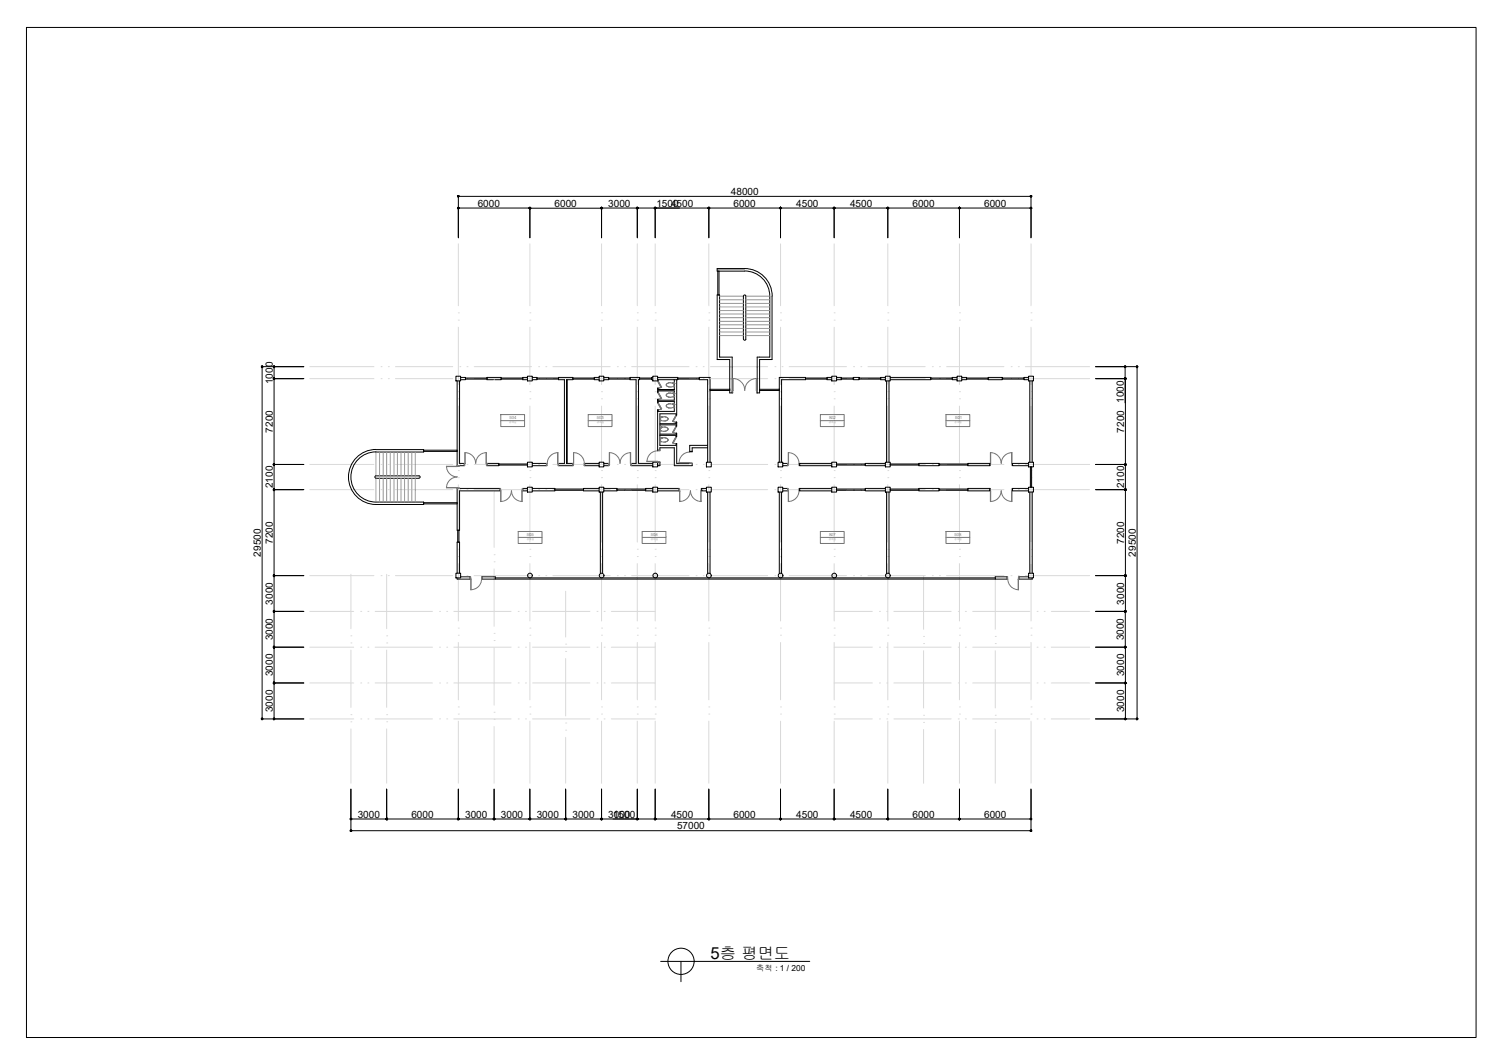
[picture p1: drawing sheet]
<svg xmlns="http://www.w3.org/2000/svg" width="420mm" height="297mm" viewBox="0 0 420 297" stroke-linecap="round" stroke-linejoin="round" font-family="sans-serif">
<defs><g id="words">
<text font-size="4.7" x="198.5" y="267.6">5층 평면도</text>
<g font-size="2.8">
<text x="133.5" y="57.7">6000</text>
<text x="154.9" y="57.7">6000</text>
<text x="169.9" y="57.7">3000</text>
<text x="183.4" y="57.7">1500</text>
<text x="187.5" y="57.7">4500</text>
<text x="204.2" y="54.4">48000</text>
<text x="204.9" y="57.7">6000</text>
<text x="222.4" y="57.7">4500</text>
<text x="237.5" y="57.7">4500</text>
<text x="254.9" y="57.7">6000</text>
<text x="274.9" y="57.7">6000</text>
<text x="76.2" y="107.2" transform="rotate(-90 76.2 107.2)">1000</text>
<text x="314" y="112.4" transform="rotate(-90 314 112.4)">1000</text>
<text x="76.2" y="120.8" transform="rotate(-90 76.2 120.8)">7200</text>
<text x="314" y="120.8" transform="rotate(-90 314 120.8)">7200</text>
<text x="76.2" y="136.3" transform="rotate(-90 76.2 136.3)">2100</text>
<text x="314" y="136.3" transform="rotate(-90 314 136.3)">2100</text>
<text x="72.8" y="155.4" transform="rotate(-90 72.8 155.4)">29500</text>
<text x="76.2" y="151.8" transform="rotate(-90 76.2 151.8)">7200</text>
<text x="314" y="151.8" transform="rotate(-90 314 151.8)">7200</text>
<text x="317.3" y="155.4" transform="rotate(-90 317.3 155.4)">29500</text>
<text x="76.2" y="168.8" transform="rotate(-90 76.2 168.8)">3000</text>
<text x="314" y="168.8" transform="rotate(-90 314 168.8)">3000</text>
<text x="76.2" y="178.8" transform="rotate(-90 76.2 178.8)">3000</text>
<text x="314" y="178.8" transform="rotate(-90 314 178.8)">3000</text>
<text x="76.2" y="188.8" transform="rotate(-90 76.2 188.8)">3000</text>
<text x="314" y="188.8" transform="rotate(-90 314 188.8)">3000</text>
<text x="76.2" y="198.8" transform="rotate(-90 76.2 198.8)">3000</text>
<text x="314" y="198.8" transform="rotate(-90 314 198.8)">3000</text>
<text x="99.9" y="228.3">3000</text>
<text x="114.9" y="228.3">6000</text>
<text x="129.9" y="228.3">3000</text>
<text x="139.9" y="228.3">3000</text>
<text x="149.9" y="228.3">3000</text>
<text x="159.9" y="228.3">3000</text>
<text x="169.9" y="228.3">3000</text>
<text x="171.3" y="228.3">1500</text>
<text x="187.5" y="228.3">4500</text>
<text x="189.1" y="231.5">57000</text>
<text x="204.9" y="228.3">6000</text>
<text x="222.4" y="228.3">4500</text>
<text x="237.5" y="228.3">4500</text>
<text x="254.9" y="228.3">6000</text>
<text x="274.9" y="228.3">6000</text>
</g>
<text font-size="2.3" x="211.3" y="271">축척 : 1 / 200</text>
<g font-size="1.2" fill="#757575">
<text x="142.3" y="117">504</text>
<text x="166.7" y="117">503</text>
<text x="231.6" y="117">502</text>
<text x="266.9" y="117">501</text>
<text x="147.2" y="149.6">505</text>
<text x="181.8" y="149.6">506</text>
<text x="231.6" y="149.6">507</text>
<text x="266.7" y="149.6">508</text>
</g>
<g font-size=".7" fill="#757575">
<text x="142.3" y="118.2">강의실</text>
<text x="166.7" y="118.2">강의실</text>
<text x="231.5" y="118.2">강의실</text>
<text x="266.7" y="118.2">강의실</text>
<text x="147.2" y="150.8">강의실</text>
<text x="181.8" y="150.8">강의실</text>
<text x="231.5" y="150.8">강의실</text>
<text x="266.7" y="150.8">강의실</text>
</g>
</g></defs>
<!-- layer: CEN -->
<g fill="none" stroke="#d9d9d9" stroke-width=".28">
<path d="M128 68.1v17.2M148 68.1v17.2M168 68.1v17.2M178 68.1v17.2M183 68.1v17.2M198 68.1v17.2M218 68.1v17.2M233 68.1v17.2M248 68.1v17.2M268 68.1v17.2M288 68.1v17.2M128 87.3h.1"/>
<path d="M128 89.4h.1M128 91.4v16M148 87.3h.1M148 89.4h.1M148 91.4v16M168 87.3h.1M168 89.4h.1M168 91.4v16M178 87.3h.1M178 89.4h.1M178 91.4v16M183 87.3h.1"/>
<path d="M183 89.4h.1M183 91.4v16M198 87.3h.1M198 89.4h.1M198 91.4v16M218 87.3h.1M218 89.4h.1M218 91.4v16M233 87.3h.1M233 89.4h.1M233 91.4v16M248 87.3h.1"/>
<path d="M248 89.4h.1M248 91.4v16M268 87.3h.1M268 89.4h.1M268 91.4v16M288 87.3h.1M288 89.4h.1M288 91.4v16M86.6 102.4h17.9M86.6 105.7h17.9M106.5 102.4h.1M106.5 105.7h.1"/>
<path d="M108.5 102.4h.1M108.5 105.7h.1M110.5 102.4h16M110.5 105.7h16M128 109.3h.1M128 111.3h.1M128 113.4v16M128.5 102.4h.1M128.5 105.7h.1M130.5 102.4h.1M130.5 105.7h.1M132.5 102.4h16"/>
<path d="M132.5 105.7h16M148 109.3h.1M148 111.3h.1M148 113.4v16M150.5 102.4h.1M150.5 105.7h.1M152.5 102.4h.1M152.5 105.7h.1M154.5 102.4h16M154.5 105.7h16M168 109.3h.1M168 111.3h.1"/>
<path d="M168 113.4v16M172.5 102.4h.1M172.5 105.7h.1M174.5 102.4h.1M174.5 105.7h.1M176.5 102.4h16M176.5 105.7h16M178 109.3h.1M178 111.3h.1M178 113.4v16M183 109.3h.1M183 111.3h.1"/>
<path d="M183 113.4v16M194.5 102.4h.1M194.5 105.7h.1M196.5 102.4h.1M196.5 105.7h.1M198 109.3h.1M198 111.3h.1M198 113.4v16M198.5 102.4h15.9M198.5 105.7h15.9M216.5 102.4h.1M216.5 105.7h.1"/>
<path d="M218 109.3h.1M218 111.3h.1M218 113.4v16M218.5 102.4h.1M218.5 105.7h.1M220.5 102.4h16M220.5 105.7h16M233 109.3h.1M233 111.3h.1M233 113.4v16M238.4 102.4h.1M238.4 105.7h.1"/>
<path d="M240.5 102.4h.1M240.5 105.7h.1M242.5 102.4h16M242.5 105.7h16M248 109.3h.1M248 111.3h.1M248 113.4v16M260.5 102.4h.1M260.5 105.7h.1M262.5 102.4h.1M262.5 105.7h.1M264.4 102.4h16"/>
<path d="M264.4 105.7h16M268 109.3h.1M268 111.3h.1M268 113.4v16M282.5 102.4h.1M282.5 105.7h.1M284.5 102.4h.1M284.5 105.7h.1M286.5 102.4h17.9M286.5 105.7h17.9M288 109.3h.1M288 111.3h.1"/>
<path d="M288 113.4v16M86.6 129.7h17.9M86.6 136.7h17.9M106.5 129.7h.1M106.5 136.7h.1M108.4 136.7h.1M108.5 129.7h.1M110.5 129.7h16M110.5 136.7h16M128 131.4h.1M128 133.4h.1M128 135.3v16"/>
<path d="M128.5 129.7h.1M128.5 136.7h.1M130.5 129.7h.1M130.5 136.7h.1M132.4 136.7h16M132.5 129.7h16M138 137v15.8M148 131.4h.1M148 133.4h.1M148 135.3v16M150.5 129.7h.1M150.5 136.7h.1"/>
<path d="M152.5 129.7h.1M152.5 136.7h.1M154.5 129.7h16M154.5 136.7h16M168 131.4h.1M168 133.4h.1M168 135.3v16M172.5 129.7h.1M172.5 136.7h.1M174.4 136.7h.1M174.5 129.7h.1M176.5 129.7h16"/>
<path d="M176.5 136.7h16M178 131.4h.1M178 133.4h.1M178 135.3v16M183 131.4h.1M183 133.4h.1M183 135.3v16M194.5 129.7h.1M194.5 136.7h.1M196.5 129.7h.1M196.5 136.7h.1M198 131.4h.1"/>
<path d="M198 133.4h.1M198 135.3v16M198.4 136.7h16M198.5 129.7h15.9M216.4 136.7h.1M216.5 129.7h.1M218 131.4h.1M218 133.4h.1M218 135.3v16M218.5 129.7h.1M218.5 136.7h.1M220.5 129.7h16"/>
<path d="M220.5 136.7h16M233 131.4h.1M233 133.4h.1M233 135.3v16M238.4 129.7h.1M238.4 136.7h.1M240.4 136.7h.1M240.5 129.7h.1M242.5 129.7h16M242.5 136.7h15.9M248 131.4h.1M248 133.4h.1"/>
<path d="M248 135.3v16M260.5 129.7h.1M260.5 136.7h.1M262.5 129.7h.1M262.5 136.7h.1M264.4 129.7h16M264.4 136.7h16M268 131.4h.1M268 133.4h.1M268 135.3v16M282.4 136.7h.1M282.5 129.7h.1"/>
<path d="M284.5 129.7h.1M284.5 136.7h.1M286.5 129.7h17.9M286.5 136.7h17.9M288 131.4h.1M288 133.4h.1M288 135.3v16M128 153.3h.1M128 155.4h.1M128 157.4v16M138 154.9h.1M138 156.8h.1"/>
<path d="M138 158.8v16M148 153.3h.1M148 155.4h.1M148 157.4v16M168 153.3h.1M168 155.4h.1M168 157.4v16M178 153.3h.1M178 155.4h.1M178 157.4v16M183 153.3h.1M183 155.4h.1"/>
<path d="M183 157.4v16M198 153.3h.1M198 155.4h.1M198 157.4v16M218 153.3h.1M218 155.4h.1M218 157.4v16M233 153.3h.1M233 155.4h.1M233 157.4v16M248 153.3h.1M248 155.4h.1"/>
<path d="M248 157.4v16M268 153.3h.1M268 155.4h.1M268 157.4v16M288 153.3h.1M288 155.4h.1M288 157.4v16M86.6 160.7h17.9M86.6 170.7h12.2M98 177.5h.1M98 179.5h.1M98 160.4v15.1"/>
<path d="M100.8 170.7h.1M102.8 170.7h.1M104.8 170.7h16M106.5 160.7h.1M108 177.5h.1M108 179.5h.1M108 160.4v15.1M108.5 160.7h.1M110.5 160.7h16M122.8 170.7h.1M124.8 170.7h.1M126.8 170.7h16"/>
<path d="M128 175.3h.1M128 177.3h.1M128 179.4v16M128.5 160.7h.1M130.5 160.7h.1M132.4 160.7h16M138 176.8h.1M138 178.8h.1M144.8 170.7h.1M146.8 170.7h.1M148 175.3h.1M148 177.3h.1"/>
<path d="M148 179.4v16M148.8 170.7h16M150.5 160.7h.1M152.5 160.7h.1M154.5 160.7h16M158 179.8h.1M158 165.1v12.7M166.8 170.7h.1M168 175.3h.1M168 177.3h.1M168 179.4v16M168.8 170.7h.1"/>
<path d="M170.8 170.7h12.2M172.5 160.7h.1M174.5 160.7h.1M176.5 160.7h16M178 175.3h.1M178 177.3h.1M178 179.4v16M183 175.3h.1M183 177.3h.1M183 179.4v16M194.5 160.7h.1M196.5 160.7h.1"/>
<path d="M198 175.3h.1M198 177.3h.1M198 179.4v16M198.4 160.7h16M216.5 160.7h.1M218 175.3h.1M218 177.3h.1M218 179.4v16M218.5 160.7h.1M220.5 160.7h16M233 175.3h.1M233 177.3h.1"/>
<path d="M233 179.4v16M233 170.7h10.7M238.4 160.7h.1M240.4 160.7h.1M242.5 160.7h16M245.7 170.7h.1M247.7 170.7h.1M248 175.3h.1M248 177.3h.1M248 179.4v16M249.7 170.7h16M258 177.7h.1"/>
<path d="M258 179.7h.1M258 160.7v15M260.5 160.7h.1M262.5 160.7h.1M264.4 160.7h16M267.7 170.7h.1M268 175.3h.1M268 177.3h.1M268 179.4v16M269.7 170.7h.1M271.7 170.7h16M278 177.7h.1"/>
<path d="M278 179.7h.1M278 160.7v15M282.4 160.7h.1M284.5 160.7h.1M286.5 160.7h17.9M288 175.3h.1M288 177.3h.1M288 179.4v16M289.7 170.7h.1M291.7 170.7h.1M293.7 170.7h10.7M86.6 180.7h12.2"/>
<path d="M86.6 190.7h12.2M98 199.5h.1M98 181.5v16M100.8 180.7h.1M100.8 190.7h.1M102.8 180.7h.1M102.8 190.7h.1M104.8 180.7h16M104.8 190.7h16M108 199.5h.1M108 181.5v16M122.8 180.7h.1"/>
<path d="M122.8 190.7h.1M124.8 180.7h.1M124.8 190.7h.1M126.8 180.7h16M126.8 190.7h16M128 197.4h.1M128 199.3h.1M138 198.8h.1M138 180.8v16.1M144.8 180.7h.1M144.8 190.7h.1M146.8 180.7h.1"/>
<path d="M146.8 190.7h.1M148 197.4h.1M148 199.3h.1M148.8 180.7h16M148.8 190.7h16M158 181.9h.1M158 183.9v16M166.8 180.7h.1M166.8 190.7h.1M168 197.4h.1M168 199.3h.1M168.8 180.7h.1"/>
<path d="M168.8 190.7h.1M170.8 180.7h12.2M170.8 190.7h12.2M178 197.4h.1M178 199.3h.1M183 197.4h.1M183 199.3h.1M198 197.4h.1M198 199.3h.1M218 197.4h.1M218 199.3h.1M233 197.4h.1"/>
<path d="M233 199.3h.1M233 180.7h10.7M233 190.7h10.7M245.7 180.7h.1M245.7 190.7h.1M247.7 180.7h.1M247.7 190.7h.1M248 197.4h.1M248 199.3h.1M249.7 180.7h16M249.7 190.7h16M258 199.7h.1"/>
<path d="M258 181.7v16M267.7 180.7h.1M267.7 190.7h.1M268 197.4h.1M268 199.3h.1M269.7 180.7h.1M269.7 190.7h.1M271.7 180.7h16M271.7 190.7h16M278 199.7h.1M278 181.7v16M288 197.4h.1"/>
<path d="M288 199.3h.1M289.7 180.7h.1M289.7 190.7h.1M291.7 180.7h.1M291.7 190.7h.1M293.7 180.7h10.7M293.7 190.7h10.7M86.6 200.7h12.2M98 201.5h.1M98 203.5v15.2M100.8 200.7h.1M102.8 200.7h.1"/>
<path d="M104.8 200.7h16M108 201.5h.1M108 203.5v15.2M122.8 200.7h.1M124.8 200.7h.1M126.8 200.7h16M128 201.3v17.4M138 200.8h.1M138 202.8v15.9M144.8 200.7h.1M146.8 200.7h.1M148 201.3v17.4"/>
<path d="M148.8 200.7h16M158 201.8h.1M158 203.8h.1M158 205.9v12.8M166.8 200.7h.1M168 201.3v17.4M168.8 200.7h.1M170.8 200.7h12.2M178 201.3v17.4M183 201.3v17.4M198 201.3v17.4M218 201.3v17.4"/>
<path d="M233 201.3v17.4M233 200.7h10.7M245.7 200.7h.1M247.7 200.7h.1M248 201.3v17.4M249.7 200.7h16M258 201.7h.1M258 203.7v15M267.7 200.7h.1M268 201.3v17.4M269.7 200.7h.1M271.7 200.7h16"/>
<path d="M278 201.7h.1M278 203.7v15M288 201.3v17.4M289.7 200.7h.1M291.7 200.7h.1M293.7 200.7h10.7"/>
</g>
<!-- layer: WALL -->
<g fill="none" stroke="#000" stroke-width=".28">
<path d="M208 75h-7.7v.7h7.7M208 75.6a7 7 0 0 1 7 7.1v17h-3.5v10h.7v-9.3h3.5v-17.7M208 75a7.7 7.7 0 0 1 7.7 7.7M200.3 82.3h.7v17.4h3.5v10h-.6v-9.3h-3.6zM207.8 82.5l.4-.1 .2 .3v12l-.4 .3-.3-.3zM127.7 106.3v23.7h2v-.6h-1.3v-23.1M128.7 105.4h1.3v.6h-1.3M137.9 106h-1.9v-.6h4v.6h-1.8M147.3 105.4h-1.3v.6h1.3M148.7 105.4h1.3v.6h-1.3M158.4 106h1.6v-.6h-4v.6h1.7v23.4h-1.7v.6h4v-.6h-1.6M167.4 105.4h-1.4v.6h1.4"/>
<path d="M168.7 105.4h1.3v.6h-1.3M182.4 105.4h-.4v.6h.4M183.7 105.4h5.6v.6h-5.5l-.1 .3M184.3 118.3h4.6v-.4h.1v1.1h-.1v-.4h-4.6M188.4 108.8h-4.6h4.6M188.4 106v2.8M189 106v9.9h-.1v-.4h-4.6v8.8h4.6v-.4h.1v5.5h4.4v.6h-5v-5h-4.1v.7h-.6v-11.3l.1 .5h4.6v-2.8h-4.6l-.1 .3v-.9l.1 .2h4.6v-2.6h-4.6l-.1 .4v-1.1l.1 .4M232.4 105.4h-1.4v.6h1.4M233.7 105.4h1.3v.6h-1.3M238.4 105.4h1.6v.6h-1.6zM247.3 105.4h-1.3v.6h1.3M247.7 106.3v22.7"/>
<path d="M248.4 106.3v22.7M248.7 105.4h11.3v.6h-11.3M267.4 105.4h-1.4v.6h1.4M268.7 105.4h1.3v.6h-1.3M276 105.4h4v.6h-4zM287.3 105.4h-1.3v.6h1.3M287.7 106.3v22.7M288.4 106.3v22.7M105 133.5h12M105 126.2a7 7 0 0 0-7 7 7 7 0 0 0 7 7h13.3v.6h-13.3a7.7 7.7 0 0 1-7.6-7.7 7.7 7.7 0 0 1 7.6-7.6h13.3v.7h-13.3M105 133.5l-.3-.3 .3-.4h12.1l.3 .4-.3 .3M127.7 136.4h12v.6h-11.3v11h-.7z"/>
<path d="M136 129.4h3.3v.6h-3.3zM147.3 136.4h-1.3v.6h1.3M148.7 129.4h4v.6h-4M148.7 136.4h6.3v.6h-6.3M158.4 129.4v-23.4v23.4M167.4 136.4h-4.4v.6h4.4M167.4 129.4h-4v.6h4M167.7 137.4v22.6M168.3 137.4v22.6M168.7 129.4h1.3v.6h-1.3M168.7 136.4h3.7v.6h-3.7M182.4 129.4h-4v-23.4h.3v-.6h-2.7v.6h1.7v23.4h-1.4v.6h6.1"/>
<path d="M182.4 136.4h-2v.6h2M183.7 129h.6v1h-.6zM183.7 136.4h6v.6h-6M184.3 121.2h4.6v-.3h.1v1h-.1v-.4h-4.6M197.3 136.4h-1.3v.6h1.3M197.7 129v-23h-2.3v-.6h3v23.6M197.7 137.4v22.7M197.7 124.3h-5v1.7h.7v-1h4.3M198.4 137.4v22.7M217.7 129v-23.6h7.3v.6h-6.7v23M217.7 137.4v22.7M218.3 137.4v22.7"/>
<path d="M218.7 129.4h1.3v.6h-1.3M218.7 136.4h1.3v.6h-1.3M232.4 129.4h-9v.6h9M232.4 136.4h-9v.6h9M247.3 129.4h-5.6v.6h5.6M247.3 136.4h-5.6v.6h5.6M247.7 137.4v22.7M248.4 137.4v22.7M256.7 129.4h5.7v.6h-5.7zM256.7 136.4h5.7v.6h-5.7zM270.4 129.4h6.1v.6h-6.1zM270.4 136.4h6.1v.6h-6.1z"/>
<path d="M287.3 129.4h-4.4v.6h4.4M287.3 136.4h-4.4v.6h4.4M287.7 137.4v22.6M288.4 137.4v22.6M127.7 160v-8.7h.7v8.7M128.7 161h2.6v.7h-3.6v-.4M134.7 161h3.7v.7h-3.7zM278 161h3.3v.7h-3.3zM287.3 161h-2.6v.7h3.7v-.4"/>
</g>
<!-- layer: 0e -->
<g fill="none" stroke="#000" stroke-width=".28">
<path d="M127.4 105h1.3v1.3h-1.3zM147.3 105h1.4v1.3h-1.4zM167.4 105h1.3v1.3h-1.3zM182.4 105h1.3v1.3h-1.3zM232.4 105h1.3v1.3h-1.3zM247.3 105h1.4v1.3h-1.4zM267.4 105h1.3v1.3h-1.3zM287.3 105h1.4v1.3h-1.4zM147.3 129h1.4v1.3h-1.4zM147.3 136h1.4v1.4h-1.4zM167.4 129h1.3v1.3h-1.3zM167.4 136h1.3v1.4h-1.3z"/>
<path d="M182.4 129h1.3v1.3h-1.3zM182.4 136h1.3v1.4h-1.3zM197.3 129h1.4v1.3h-1.4zM197.3 136h1.4v1.4h-1.4zM217.4 129h1.3v1.3h-1.3zM217.4 136h1.3v1.4h-1.3zM232.4 129h1.3v1.3h-1.3zM232.4 136h1.3v1.4h-1.3zM247.3 129h1.4v1.3h-1.4zM247.3 136h1.4v1.4h-1.4zM287.3 129h1.4v1.3h-1.4zM287.3 136h1.4v1.4h-1.4z"/>
<path d="M127.4 160h1.3v1.3h-1.3zM287.3 160h1.4v1.3h-1.4z"/>
<circle cx="148" cy="160.7" r=".66"/>
<circle cx="168.1" cy="160.7" r=".66"/>
<circle cx="183.1" cy="160.7" r=".66"/>
<circle cx="198" cy="160.7" r=".66"/>
<circle cx="218.1" cy="160.7" r=".66"/>
<circle cx="233.1" cy="160.7" r=".66"/>
<circle cx="248" cy="160.7" r=".66"/>
</g>
<!-- layer: WIN -->
<g fill="none" stroke="#000" stroke-width=".28">
<path d="M200.5 75.7h.4v6.6h-.4zM130 105.5h6v.3h-6zM140 105.5h6v.3h-6zM150 105.5h6v.3h-6zM160 105.5h6v.3h-6zM170 105.5h6v.3h-6zM178.7 105.5h3.3v.3h-3.3zM189.3 105.5h6.1v.3h-6.1zM198.4 108.7h5.5v.3h-5.5zM212.2 108.7h5.5v.3h-5.5zM225 105.5h6v.3h-6zM235 105.5h3.4v.3h-3.4z"/>
<path d="M240 105.5h6v.3h-6zM260 105.5h6v.3h-6zM270 105.5h6v.3h-6zM280 105.5h6v.3h-6zM118.3 125.7h9.4v.3h-9.4zM139.3 129.5h8v.3h-8zM155 136.5h8v.4h-8zM172.4 136.5h8v.4h-8zM233.7 129.5h8v.3h-8zM233.7 136.5h8v.4h-8zM248.7 129.5h8v.3h-8zM248.7 136.5h8v.4h-8z"/>
<path d="M262.4 129.5h8v.3h-8zM262.4 136.5h8v.4h-8zM287.9 130.3h.3v5.7h-.3zM118.3 140.3h9.4v.4h-9.4zM127.9 148h.3v3.3h-.3zM138.4 161.7h139.6M138.4 161.3h139.6"/>
</g>
<!-- layer: Ĳ -->
<g fill="none" stroke="#979797" stroke-width=".28">
<path d="M201 82.7h6.7M201 93.7h6.7M201 92.7h6.7M201 91.7h6.7M201 90.7h6.7M201 89.7h6.7M201 88.7h6.7M201 87.7h6.7M201 86.7h6.7M201 85.7h6.7M201 84.7h6.7M201 83.7h6.7"/>
<path d="M208.4 82.7h6.6M208.4 93.7h6.6M208.4 92.7h6.6M208.4 91.7h6.6M208.4 90.7h6.6M208.4 89.7h6.6M208.4 88.7h6.6M208.4 87.7h6.6M208.4 86.7h6.6M208.4 85.7h6.6M208.4 84.7h6.6M208.4 83.7h6.6"/>
<path d="M105 126.2v6.6M105 133.5v6.7M106 126.2v6.6M106 133.5v6.7M107 126.2v6.6M107 133.5v6.7M108 126.2v6.6M108 133.5v6.7M109 126.2v6.6M109 133.5v6.7M110.1 126.2v6.6M110.1 133.5v6.7"/>
<path d="M111 126.2v6.6M111 133.5v6.7M112 126.2v6.6M112 133.5v6.7M113 126.2v6.6M113 133.5v6.7M114 126.2v6.6M114 133.5v6.7M115 126.2v6.6M115 133.5v6.7M116 126.2v6.6M116 133.5v6.7"/>
</g>
<!-- layer: DOOR -->
<g fill="none" stroke="#757575" stroke-width=".28">
<path d="M204.7 105.7v4h-.2v-.7h.3v-3.3M204.7 105.7a3.3 3.3 0 0 1 3.4 3.3 3.3 3.3 0 0 1 3.3-3.3M211.3 105.7v3.3h.2v.7h-.1v-4M124.7 130.3h3l-3-.1a2.98 2.98 0 0 0 3 2.9M124.7 136.1l3 .1M127.7 136.2h.7v.2h-.7zM127.7 130h.7v.2h-.7zM127.7 133.2a2.98 2.98 0 0 0-3 3h3M129.7 129.4h.2v.6h-.2zM129.9 126.4v3M129.9 126.4a2.98 2.98 0 0 1 3 2.9M135.8 126.4v3l.1-3a2.98 2.98 0 0 0-3 2.9"/>
<path d="M135.9 129.4h.1v.6h-.1zM139.7 136.4h.2v.6h-.2zM139.9 137v3a2.98 2.98 0 0 0 3-3 3.1 3.1 0 0 0 3 3l-.1-3v3M139.9 137v3M145.9 136.4h.1v.6h-.1zM152.7 129.4h.2v.6h-.2zM155.8 126.4v3h.2v.6h-.1v-3.6a2.98 2.98 0 0 0-3 2.9M160.3 126.4v3h-.3v.6h.2v-3.6a2.98 2.98 0 0 1 3 2.9M163.2 129.4h.2v.6h-.2zM170 129.4h.2v.6h-.2zM170.3 126.4l-.1 3M176.1 126.4v3l.1-3a2.98 2.98 0 0 0-3 2.9 2.98 2.98 0 0 0-3-2.9v3"/>
<path d="M176.2 129.4h.1v.6h-.1zM180.7 128.8h3v.2h.6v-.1h-3.6M183.7 125.7h.6v.2h-.6zM183.7 125.9a2.98 2.98 0 0 0-3 2.9M189.7 129.1h3v.3h.7v-.2h-3.7M189.7 136.4h.2v.6h-.2zM189.9 137v3M192.7 126h.7v.2h-.7zM192.7 126.2a2.98 2.98 0 0 0-3 3M192.9 137a2.98 2.98 0 0 1-3 3M192.9 137a2.98 2.98 0 0 0 3 3M195.9 136.4h.1v.6h-.1z"/>
<path d="M220.3 126.4v3h-.3v.6h.2v-3.6a2.98 2.98 0 0 1 3 2.9M223.2 129.4h.2v.6h-.2zM223.2 136.4h.2v.6h-.2zM223.2 137a3 3 0 0 1-3 3v-3.6h-.2v.6h.3v3M276.5 129.4h.2v.6h-.2zM276.5 136.4h.2v.6h-.2zM276.7 137v3a2.98 2.98 0 0 0 3-3 3.1 3.1 0 0 0 3 3l-.1-3v3M276.7 137l.1 3M276.8 126.4l-.1 3M282.6 126.4v3l.1-3a3.1 3.1 0 0 0-3 2.9 2.98 2.98 0 0 0-3-2.9v3M282.7 129.4h.2v.6h-.2zM282.7 136.4h.2v.6h-.2z"/>
<path d="M195.8 140v-3l.1 3M131.5 164.7v-3.7h-.2v.7h.3v3M134.5 161.6a2.98 2.98 0 0 1-3 3M134.5 161h.2v.7h-.2zM281.3 161h.2v.7h-.2zM281.5 161.6a2.98 2.98 0 0 0 3 3M284.4 164.7v-3h.3v-.7h-.2v3.7"/>
</g>
<!-- layer: Tǥ -->
<g fill="none" stroke="#757575" stroke-width=".28">
<path d="M183.7 108.4h.1M183.7 111.5h.1M183.7 114.4h.1M184.3 117.3h.2M184.5 117.3h.1M184.5 116.6v.7M184.5 116.6h.1M184.5 119.5v.7M184.5 119.5h.1M184.5 119.4h.1M184.5 116.5v.1M184.5 119.4v.1"/>
<path d="M184.5 116.5h.1M184.6 116.5h.1M184.6 119.4h.1M184.6 116.4h.1M184.6 117.5h-.3M184.6 119.3h.1M184.6 116.4v.1M184.6 119.3v.1M184.7 117.4l1.1 .1M184.7 119.3h-.1M184.7 119.3h.1M184.7 116.4h.1"/>
<path d="M184.7 116.5h.1M184.7 116.4v.1M184.8 108.1l-1-1.8-.1 .1 1 1.8M184.8 111.2l-1.1-1.7 1 1.8M184.8 114.1l-1.1-1.7 1 1.8M184.9 108.1l-1 .2M184.9 111.2l-1 .3M184.9 114.1l-1 .3M185.3 116.4l-.6 .1M185.3 119.3h-.6M185.3 116.4h.7M185.5 119.2h-.2"/>
<path d="M185.6 119.2h.4M186 116.4l.2 .1M186 119.3h.2M186 117.5h-.2M186.1 107.5h.1M186.1 110.3l.1 .2M186.1 113.3l.1 .3M186.1 110.3h.1M186.1 113.3h.1M186.1 107.5l.1 .1M186.1 110.2h.1M186.2 116.5l.2 .1"/>
<path d="M186.2 119.3l.1 .1M186.2 107.6v.1M186.2 110.5h.1M186.2 117.4l-.2 .1M186.2 107.7l.1 .1M186.2 110.6l.5 .2M186.2 113.6l.5 .3M186.2 107.2l-.1 .3M186.2 110.1l-.1 .1M186.2 113.1l-.1 .1M186.3 119.4h.1M186.3 107.1l-.1 .1"/>
<path d="M186.3 113h-.1M186.3 107.8l.4 .2M186.4 117.3l-.2 .1M186.4 116.6l.2 .3M186.4 119.5l.2 .3M186.4 107l-.1 .1M186.6 119.9l-.2 .2M186.6 109.9l-.4 .1M186.6 112.9l-.3 .1M186.6 119.9v.1M186.6 119.8v.1M186.6 116.9h.1"/>
<path d="M186.6 116.9l-.2 .4M186.7 106.9l-.3 .2M186.7 109.8h-.1M186.7 112.8h-.1M186.8 112.7l-.1 .1M186.8 110.8h.1M186.8 113.8l.1 .1M186.8 110.8l.1 .1M186.8 113.9h.1M186.9 106.9h-.1M186.9 108h.1M186.9 110.9h.1"/>
<path d="M186.9 113.9h.1M186.9 109.7v.1M186.9 112.7v.1M187 106.8l-.1 .1M187 109.7h-.1M187 112.7h-.1M187.1 106.9h.1M187.2 106.8h.2M187.4 106.9l.6 .1M187.4 109.8l.6 .1M187.4 112.8l.6 .1M187.4 109.7h-.3"/>
<path d="M187.4 110.9h-.3M187.4 112.7h-.3M187.9 117.6l1.1-1.7-1 1.7M187.9 117.6l1 .3M187.9 108h-.8M187.9 113.8l-.8 .1M187.9 110.8l-.5 .1M188 107h.1M188 109.9h.1M188 112.9h.1M188 106.9v.1M188 109.8v.1"/>
<path d="M188 112.8v.1M188 107.9h.1M188 110.8h.1M188 113.8h.1M188 106.9h.1M188 109.8h.1M188 112.8h.1M188.1 107h.1M188.1 106.9h.1M188.1 108h.3M188.1 109.9h.1M188.1 109.8h.1"/>
<path d="M188.1 110.8l.3 .1M188.1 112.9h.1M188.1 112.8h.1M188.1 113.8l.3 .1M188.1 106.9v.1M188.1 109.8v.1M188.1 112.8v.1M188.2 107h.1M188.2 109.9h.1M188.2 112.9h.1M188.2 107v.1M188.2 107.8h.1"/>
<path d="M188.2 107.1v.7M188.2 107.1h.1M188.2 110.7h.2M188.2 110.7h.1M188.2 110v.7M188.2 110h.1M188.2 113.7h.1M188.2 113v.7M188.2 113h.1M188.2 109.9v.1M188.2 112.9v.1M188.4 107.8h-.2"/>
<path d="M188.4 113.7h-.2M188.9 117.9h.1M184.3 120.1l.2 .1M184.3 123.1l.2 .1M184.5 120.2h.1M184.5 123.2h.1M184.5 122.5v.7M184.5 122.5h.1M184.5 122.4h.1M184.5 122.4v.1M184.6 122.4h-.1M184.6 122.4h.1"/>
<path d="M184.6 120.3l-.3 .1M184.6 122.3h.1M184.6 122.3v.1M184.7 122.3h.1M184.8 120.3h-.1M184.8 123.3l-.5 .1M184.8 120.3l1.1 .1M184.8 123.3l1.1 .1M185.3 122.3h-.6M185.5 122.2h-.2M185.6 122.2h.3M185.9 122.3h.3"/>
<path d="M186.2 122.3l.1 .1M186.2 120.3l-.3 .1M186.2 123.3l-.3 .1M186.3 122.4h.1M186.3 123.2l-.1 .1M186.4 120.2l-.2 .1M186.4 123.2h-.1M186.4 122.5l.2 .3M186.6 122.8l-.2 .3M186.6 122.8v.1M187.9 120.7l1.1-1.7-1 1.8M187.9 123.6l1-1.7 .1 .1-1 1.7"/>
<path d="M187.9 120.7l1 .2M187.9 123.6l1 .3M188.9 120.9h.1M188.9 123.9h.1"/>
</g>
<!-- layer: 亅 -->
<g fill="none" stroke="#757575" stroke-width=".28">
<path d="M139.9 115.7h6.6v3.4h-6.6zM139.9 117.4h6.6M164.3 115.7h6.7v3.4h-6.7zM164.3 117.4h6.7M229.2 115.7h6.6v3.4h-6.6zM229.2 117.4h6.6M264.3 115.7h6.6v3.4h-6.6zM264.3 117.4h6.6M144.8 148.4h6.6v3.3h-6.6zM144.8 150h6.6M179.4 148.4h6.6v3.3h-6.6zM179.4 150h6.6"/>
<path d="M229.2 148.4h6.6v3.3h-6.6zM229.2 150h6.6M264.3 148.4h6.6v3.3h-6.6zM264.3 150h6.6"/>
</g>
<!-- layer: SHEET -->
<path d="M7.4 7.7h405v281.9h-405z" fill="none" stroke="#000" stroke-width=".28"/>
<!-- layer: DIM -->
<g fill="none" stroke="#000" stroke-width=".28">
<path d="M128 54.8v11.6M128.4 58.1h19.3M128.4 54.8h159.3M148 58.1v8.3M148.4 58.1h19.3M168 58.1v8.3M168.3 58.1h9.4M178 58.1v8.3M178.4 58.1h4.3M197.7 58.1h-14.7v8.3M198 58.1v8.3M198.4 58.1h19.3"/>
<path d="M218 58.1v8.3M218.3 58.1h14.4M233 58.1v8.3M233.4 58.1h14.3M248 58.1v8.3M248.4 58.1h19.3M268 58.1v8.3M268.3 58.1h19.4M288 54.8v11.6M73.2 102.4h11.7M73.2 102.7v97.7M76.6 105.7h8.3"/>
<path d="M76.6 102.7v2.7M76.6 106v23.4M306.1 102.4h11.6M306.1 105.7h8.3M314.3 102.7v2.7M314.3 105.7v6.8M314.4 106v23.4M317.7 102.7v97.7M76.6 129.7h8.3M76.6 136.7h8.3M76.6 130v6.4M76.6 137v23.4"/>
<path d="M306.1 129.7h8.3M306.1 136.7h8.3M314.4 130v6.4M314.4 137v23.4M76.6 160.7h8.3M76.6 170.7h8.3M76.6 161v9.3M76.6 171v9.3M306.1 160.7h8.3M306.1 170.7h8.3M314.4 171v9.3M314.4 161v9.3"/>
<path d="M76.6 180.7h8.3M76.6 190.7h8.3M76.6 181v9.3M76.6 191v9.4M306.1 180.7h8.3M306.1 190.7h8.3M314.4 181v9.3M314.4 191v9.4M73.2 200.7h11.7M306.1 200.7h11.6M98 220.3v11.6M98.4 228.6h9.3"/>
<path d="M98.4 231.9h189.3M108 220.3v8.3M108.4 228.6h19.3M128 220.3v8.3M128.4 228.6h9.3M138 220.3v8.3M138.4 228.6h9.3M148 220.3v8.3M148.4 228.6h9.3M158 220.3v8.3M158.4 228.6h9.3M168 220.3v8.3"/>
<path d="M178 220.3v8.3h-9.7M178.4 228.6h4.3M183 220.3v8.3M183.4 228.6h14.3M198 220.3v8.3M198.4 228.6h19.3M218 220.3v8.3M218.3 228.6h14.4M233 220.3v8.3M233.4 228.6h14.3M248 220.3v8.3M248.4 228.6h19.3"/>
<path d="M268 220.3v8.3M268.3 228.6h19.4M288 220.3v11.6M184.6 268.4h41.6M190.2 268.4v5.7"/>
<circle cx="190.3" cy="268.4" r="3.7"/>
</g>
<!-- layer: 0 -->
<g fill="#000" stroke="#000" stroke-width=".28">
<path d="M76.4 105.8l.2-.1zM76.7 105.6l-.1 .1zM314.4 129.7h.2zM76.6 190.5v.2zM314.4 190.5v.2z"/>
<path d="M127.9 58.1h.1zM127.9 58.2l.1-.1zM128 58.1l.2 .1z"/>
<path d="M127.9 54.8h.1zM127.9 54.9l.1-.1v.2zM128 54.8v.2z"/>
<path d="M127.9 58l.1 .1v-.2zM127.9 58l.1 .1z"/>
<path d="M127.9 54.7l.1 .1zM127.9 54.7l.1 .1z"/>
<path d="M128 58.1l.2 .1zM128 58.1h.2zM128 57.9v.2z"/>
<path d="M128 54.8h.2zM128 54.8l.2-.1zM128 54.7v.1z"/>
<path d="M147.9 58.1h.1zM147.9 58.3l.1-.2zM148 58.1l.2 .2z"/>
<path d="M147.9 58l.1 .1zM147.9 58.1h.1zM147.9 58.2l.1-.1z"/>
<path d="M148 58.1l.2 .1zM148 58.1l.2 .1z"/>
<path d="M147.9 58l.1 .1zM147.9 58l.1 .1z"/>
<path d="M148 58.1l.2 .2zM148 58.1l.2-.1zM148 58v.1z"/>
<path d="M148 58.1h.2zM148 57.9v.2zM147.9 58l.1 .1v-.2z"/>
<path d="M167.9 58.1h.1zM167.9 58.2l.1-.1zM168 58.1v.2z"/>
<path d="M167.9 58l.1 .1zM167.9 58.1h.1zM168 58.1l-.1 .2z"/>
<path d="M168 58.1v.2zM168 58.1l.1 .2z"/>
<path d="M167.9 58l.1 .1v-.2zM167.9 58l.1 .1z"/>
<path d="M168 58.1l.1 .1zM168 57.9v.2z"/>
<path d="M168.1 58l-.1 .1zM168 58v.1zM167.9 58l.1 .1z"/>
<path d="M177.9 58.1h.1zM177.9 58.2l.1-.1zM178 58.1l.2 .1z"/>
<path d="M177.9 58l.1 .1zM177.9 58.1h.1zM177.9 58.2l.1-.1z"/>
<path d="M178 58.1l.2 .1zM178 58.1l.2 .1z"/>
<path d="M177.9 58l.1 .1v-.2zM177.9 58l.1 .1z"/>
<path d="M178 58.1l.2 .1zM178 58.1h.2zM178 57.9v.2z"/>
<path d="M178 58.1h.2zM178 57.9v.2zM177.9 58l.1 .1v-.2z"/>
<path d="M182.9 58.1h.1zM182.9 58.2l.1-.1zM183 58.1l.2 .1z"/>
<path d="M182.9 58l.1 .1zM182.9 58.1h.1zM182.9 58.2l.1-.1z"/>
<path d="M182.9 58l.1 .1v-.2zM182.9 58l.1 .1z"/>
<path d="M183 58.1l.2 .1zM183 58.1l.2 .1z"/>
<path d="M183 58.1l.2 .1zM183 58.1h.2zM183 57.9v.2z"/>
<path d="M183 58.1h.2zM183 57.9v.2zM182.9 58l.1 .1v-.2z"/>
<path d="M197.9 58.1h.1zM197.9 58.2l.1-.1zM198 58.1l.1 .1z"/>
<path d="M197.9 58l.1 .1zM197.9 58.1h.1zM198 58.1l-.1 .1z"/>
<path d="M198 58.1l.1 .1zM198 58.1l.1 .1z"/>
<path d="M197.9 58l.1 .1v-.2zM197.9 58l.1 .1z"/>
<path d="M198 58.1l.1 .1zM198 58.1h.2zM198 57.9v.2z"/>
<path d="M198 58.1h.2zM198 57.9v.2zM197.9 58l.1 .1v-.2z"/>
<path d="M217.9 58.1h.1zM217.9 58.2l.1-.1zM218 58.1v.2z"/>
<path d="M217.9 58l.1 .1zM217.9 58.1h.1zM217.9 58.2l.1-.1z"/>
<path d="M218 58.1v.2zM218 58.1l.1 .1z"/>
<path d="M217.9 58l.1 .1v-.2zM217.9 58l.1 .1z"/>
<path d="M218 58.1l.1 .1zM218 57.9v.2z"/>
<path d="M218 57.9v.2zM217.9 58l.1 .1v-.2z"/>
<path d="M232.9 58.1h.1zM232.9 58.2l.1-.1zM233 58.1l.2 .1z"/>
<path d="M232.9 58l.1 .1zM232.9 58.1h.1zM233 58.1l-.1 .1z"/>
<path d="M233 58.1l.2 .1zM233 58.1l.2 .1z"/>
<path d="M232.9 58l.1 .1v-.2zM232.9 58l.1 .1z"/>
<path d="M233 58.1l.2 .1zM233 58.1h.2zM233 57.9v.2z"/>
<path d="M233 58.1h.2zM233 57.9v.2zM232.9 58l.1 .1v-.2z"/>
<path d="M247.8 58.1h.2zM247.9 58.2l.1-.1zM248 58.1l.1 .1z"/>
<path d="M247.9 58l.1 .1zM247.8 58.1h.2zM248 58.1l-.1 .1z"/>
<path d="M248 58.1l.1 .1zM248 58.1l.1 .1z"/>
<path d="M247.9 58l.1 .1v-.2zM247.9 58l.1 .1z"/>
<path d="M248 58.1l.1 .1zM248 58.1h.2zM248 57.9v.2z"/>
<path d="M248 58.1h.2zM248 57.9v.2zM247.9 58l.1 .1v-.2z"/>
<path d="M267.9 58.1h.1zM267.9 58.2l.1-.1zM268 58.1v.2z"/>
<path d="M267.9 58l.1 .1zM267.9 58.1h.1zM267.9 58.2l.1-.1z"/>
<path d="M268 58.1v.2zM268 58.1l.1 .1z"/>
<path d="M267.9 58l.1 .1v-.2zM267.9 58l.1 .1z"/>
<path d="M268 58.1l.1 .1zM268 57.9v.2z"/>
<path d="M268 57.9v.2zM267.9 58l.1 .1v-.2z"/>
<path d="M287.9 58l.1 .1zM287.9 58.1h.1zM287.9 58.2l.1-.1z"/>
<path d="M287.9 54.7l.1 .1zM287.9 54.8h.1zM287.9 54.9l.1 .1v-.2z"/>
<path d="M288 58.1l.1 .1zM288 58.1l.1 .1z"/>
<path d="M288 54.8v.2zM288 54.8h.2z"/>
<path d="M288 58.1h.2zM288 57.9v.2zM287.9 58l.1 .1v-.2z"/>
<path d="M288.1 54.7l-.1 .1zM288 54.7v.1zM287.9 54.7l.1 .1z"/>
<path d="M73.1 102.5l.1-.1zM73.2 102.4l.1 .1zM73.2 102.4l.1 .1z"/>
<path d="M73.1 102.2l.1 .2zM73.1 102.2l.1 .2zM73.1 102.4h.1z"/>
<path d="M73.3 102.2l-.1 .2zM73.2 102.2v.2z"/>
<path d="M76.4 105.7h.2zM76.4 105.8l.2-.1z"/>
<path d="M76.4 102.5l.2-.1zM76.6 102.4v.1zM76.6 102.4l.1 .1z"/>
<path d="M76.4 105.6l.2 .1zM76.4 105.6l.2 .1zM76.4 105.7h.2z"/>
<path d="M76.4 102.2l.2 .2zM76.4 102.2l.2 .2zM76.4 102.4h.2z"/>
<path d="M76.6 105.5v.2zM76.4 105.6l.2 .1zM76.4 105.6l.2 .1z"/>
<path d="M76.7 105.6l-.1 .1zM76.6 105.5v.2z"/>
<path d="M76.7 102.2l-.1 .2zM76.6 102.2v.2z"/>
<path d="M314.3 102.4v.1zM314.3 102.4l.1 .1zM314.3 102.4l.1 .1z"/>
<path d="M314.3 105.8l.1-.1zM314.4 105.7l.1 .1zM314.4 105.7h.2z"/>
<path d="M314.2 102.2l.1 .2zM314.2 102.2l.1 .2z"/>
<path d="M314.3 105.7l.1 .1zM314.3 105.7h.2zM314.3 105.7l.1-.1z"/>
<path d="M314.3 105.6l.1 .1zM314.3 105.6l.1 .1zM314.2 105.7h.2z"/>
<path d="M314.3 105.5v.2zM314.2 105.6l.1 .1zM314.2 105.6l.1 .1z"/>
<path d="M314.3 102.4l.1-.2zM314.3 102.2v.2z"/>
<path d="M314.5 105.6l-.1 .1zM314.4 105.5v.2z"/>
<path d="M317.5 102.5l.2-.1zM317.7 102.4v.1zM317.7 102.4h.1z"/>
<path d="M317.5 102.2l.2 .2zM317.5 102.2l.2 .2zM317.5 102.4h.2z"/>
<path d="M317.7 102.2v.2h.1zM317.7 102.2v.2z"/>
<path d="M76.4 136.7h.2zM76.4 136.8l.2-.1z"/>
<path d="M76.4 129.7h.2zM76.4 129.8l.2-.1z"/>
<path d="M76.4 136.8l.2-.1zM76.6 136.7v.2zM76.6 136.7l.1 .1z"/>
<path d="M76.4 129.8l.2-.1zM76.6 129.7v.1zM76.6 129.7l.1 .1z"/>
<path d="M76.4 136.6l.2 .1zM76.4 136.6l.2 .1zM76.4 136.7h.2z"/>
<path d="M76.6 136.7v.2zM76.6 136.7l.1 .1zM76.7 136.6l-.1 .1z"/>
<path d="M76.4 129.6l.2 .1zM76.4 129.6l.2 .1zM76.4 129.7h.2z"/>
<path d="M76.6 129.7v.1zM76.6 129.7l.1 .1z"/>
<path d="M76.6 136.5v.2zM76.4 136.6l.2 .1zM76.4 136.6l.2 .1z"/>
<path d="M76.4 129.6l.2 .1zM76.4 129.6l.2 .1z"/>
<path d="M76.7 136.6l-.1 .1zM76.6 136.5v.2z"/>
<path d="M314.2 129.7h.2zM314.3 129.8l.1-.1z"/>
<path d="M314.2 136.7h.2zM314.3 136.8l.1-.1z"/>
<path d="M314.3 129.8l.1-.1zM314.4 129.7l.1 .1zM314.4 129.7l.1 .1z"/>
<path d="M314.3 136.8l.1-.1zM314.4 136.7l.1 .1zM314.4 136.7l.1 .1z"/>
<path d="M314.4 129.7l.1 .1zM314.4 129.7l.1 .1zM314.4 129.7h.2z"/>
<path d="M314.3 129.6l.1 .1zM314.3 129.6l.1 .1zM314.2 129.7h.2z"/>
<path d="M314.4 136.7l.1 .1zM314.4 136.7l.1 .1zM314.4 136.7l.1-.1z"/>
<path d="M314.3 136.6l.1 .1zM314.3 136.6l.1 .1zM314.2 136.7h.2z"/>
<path d="M314.3 129.6l.1 .1zM314.3 129.6l.1 .1z"/>
<path d="M314.4 136.5v.2zM314.3 136.6l.1 .1zM314.3 136.6l.1 .1z"/>
<path d="M314.5 136.6l-.1 .1zM314.4 136.5v.2z"/>
<path d="M76.4 170.7h.2zM76.6 170.7l-.2 .1z"/>
<path d="M76.4 160.7h.2zM76.4 160.8l.2-.1z"/>
<path d="M76.6 170.7l-.2 .1zM76.6 170.7v.2zM76.6 170.7l.1 .1z"/>
<path d="M76.4 160.8l.2-.1zM76.6 160.7v.2zM76.6 160.7l.1 .1z"/>
<path d="M76.4 170.6l.2 .1zM76.4 170.6l.2 .1zM76.4 170.7h.2z"/>
<path d="M76.6 170.7v.2zM76.6 170.7l.1 .1zM76.7 170.6l-.1 .1z"/>
<path d="M76.4 160.6l.2 .1zM76.4 160.6l.2 .1zM76.4 160.7h.2z"/>
<path d="M76.6 160.7v.2zM76.6 160.7l.1 .1zM76.7 160.6l-.1 .1z"/>
<path d="M76.6 170.5v.2zM76.4 170.6l.2 .1zM76.4 170.6l.2 .1z"/>
<path d="M76.6 160.5v.2zM76.4 160.6l.2 .1zM76.4 160.6l.2 .1z"/>
<path d="M76.7 170.6l-.1 .1zM76.6 170.5v.2z"/>
<path d="M76.7 160.6l-.1 .1zM76.6 160.5v.2z"/>
<path d="M314.2 160.7h.2zM314.3 160.8l.1-.1z"/>
<path d="M314.2 170.8l.2-.1zM314.4 170.7l.1 .1zM314.4 170.7l.1 .1z"/>
<path d="M314.2 170.7h.2zM314.3 170.8l.1-.1z"/>
<path d="M314.3 160.8l.1-.1zM314.4 160.7l.1 .1zM314.4 160.7l.1 .1z"/>
<path d="M314.2 170.6l.2 .1zM314.2 170.6l.2 .1zM314.2 170.7h.2z"/>
<path d="M314.4 160.7l.1 .1zM314.4 160.7l.1 .1zM314.4 160.7l.1-.1z"/>
<path d="M314.3 160.6l.1 .1zM314.3 160.6l.1 .1zM314.2 160.7h.2z"/>
<path d="M314.4 170.7l.1 .1zM314.4 170.7l.1 .1zM314.4 170.7l.1-.1z"/>
<path d="M314.4 160.5v.2zM314.3 160.6l.1 .1zM314.3 160.6l.1 .1z"/>
<path d="M314.5 170.6l-.1 .1zM314.4 170.5v.2z"/>
<path d="M314.4 170.5v.2zM314.3 170.6l.1 .1zM314.3 170.6l.1 .1z"/>
<path d="M314.5 160.6l-.1 .1zM314.4 160.5v.2z"/>
<path d="M76.4 190.7h.2zM76.6 190.7l-.2 .1z"/>
<path d="M76.4 180.7h.2zM76.4 180.8l.2-.1z"/>
<path d="M76.6 190.7l-.2 .1zM76.6 190.7v.1zM76.6 190.7l.1 .1z"/>
<path d="M76.4 180.8l.2-.1zM76.6 180.7v.1zM76.6 180.7h.1z"/>
<path d="M76.4 190.6l.2 .1v-.2zM76.4 190.6l.2 .1zM76.4 190.7h.2z"/>
<path d="M76.4 180.6l.2 .1zM76.4 180.6l.2 .1zM76.4 180.7h.2z"/>
<path d="M76.6 190.7v.1zM76.6 190.7h.1zM76.6 190.7h.1z"/>
<path d="M76.6 180.7v.1zM76.6 180.7l.1 .1zM76.7 180.6l-.1 .1z"/>
<path d="M76.6 190.5v.2zM76.4 190.6l.2-.1v.2zM76.4 190.6l.2 .1z"/>
<path d="M76.6 180.5v.2zM76.4 180.6l.2 .1zM76.4 180.6l.2 .1z"/>
<path d="M76.7 180.6l-.1 .1h.1zM76.6 180.5v.2z"/>
<path d="M314.2 180.7h.2zM314.2 180.8l.2-.1z"/>
<path d="M314.2 190.7h.2zM314.3 190.8l.1-.1z"/>
<path d="M314.3 180.8l.1-.1zM314.4 180.7v.1zM314.4 180.7h.2z"/>
<path d="M314.3 190.8l.1-.1zM314.4 190.7v.1zM314.4 190.7h.2z"/>
<path d="M314.4 180.7l.1 .1zM314.4 180.7l.1 .1zM314.5 180.6l-.1 .1z"/>
<path d="M314.3 180.6l.1 .1zM314.3 180.6l.1 .1zM314.2 180.7h.2z"/>
<path d="M314.4 190.7v.1zM314.4 190.7h.2zM314.4 190.7h.2z"/>
<path d="M314.3 190.6l.1 .1v-.2zM314.3 190.6l.1 .1zM314.2 190.7h.2z"/>
<path d="M314.4 180.5v.2zM314.2 180.6l.2 .1zM314.2 180.6l.2 .1z"/>
<path d="M314.4 190.5v.2zM314.3 190.6l.1-.1v.2zM314.3 190.6l.1 .1z"/>
<path d="M314.5 180.6l-.1 .1h.2zM314.4 180.5v.2z"/>
<path d="M73.1 200.7h.1zM73.1 200.8l.1-.1v.2z"/>
<path d="M73.2 200.7v.2zM73.2 200.7h.2zM73.2 200.7l.1-.1z"/>
<path d="M73.2 200.5v.2zM73.1 200.6l.1 .1zM73.1 200.6l.1 .1z"/>
<path d="M76.4 200.7h.2zM76.4 200.8l.2-.1v.2z"/>
<path d="M76.6 200.7v.2zM76.7 200.6l-.1 .1z"/>
<path d="M76.6 200.5v.2zM76.4 200.6l.2 .1zM76.4 200.6l.2 .1z"/>
<path d="M314.2 200.7h.2zM314.3 200.8l.1-.1v.2z"/>
<path d="M314.4 200.7v.2zM314.4 200.7h.2zM314.5 200.6l-.1 .1h.2z"/>
<path d="M314.4 200.5v.2zM314.3 200.6l.1 .1zM314.3 200.6l.1 .1z"/>
<path d="M317.5 200.7h.2zM317.5 200.8l.2-.1v.2z"/>
<path d="M317.7 200.7v.2zM317.7 200.7h.1zM317.7 200.6v.1h.1z"/>
<path d="M317.7 200.5v.2zM317.5 200.6l.2 .1zM317.5 200.6l.2 .1z"/>
<path d="M97.9 228.6h.1zM97.9 228.8l.1-.2zM98 228.6l.2 .2z"/>
<path d="M97.9 231.9h.1zM97.9 232l.1-.1zM98 231.9l.2 .1z"/>
<path d="M97.9 228.5l.1 .1zM97.9 228.5l.1 .1z"/>
<path d="M97.9 231.8l.1 .1zM97.9 231.8l.1 .1z"/>
<path d="M98 228.6l.2 .2zM98 228.6l.2-.1zM98 228.5v.1z"/>
<path d="M98 231.9l.2 .1zM98 231.9l.2-.1zM98 231.7v.2z"/>
<path d="M107.9 228.6h.1zM108 228.6v.2zM108 228.6l.1 .2z"/>
<path d="M107.9 228.5v.1h.1zM107.9 228.6h.1zM108 228.6v.2z"/>
<path d="M107.9 228.5l.1 .1zM107.9 228.5l.1 .1h-.1z"/>
<path d="M108 228.6l.1 .2zM108 228.6l.1 .2z"/>
<path d="M108 228.6l.1 .2zM108.1 228.5l-.1 .1zM108 228.5v.1z"/>
<path d="M108.1 228.5l-.1 .1zM108 228.5v.1zM107.9 228.5l.1 .1z"/>
<path d="M127.9 228.6h.1zM127.9 228.8l.1-.2zM128 228.6l.2 .2z"/>
<path d="M127.9 228.5l.1 .1zM127.9 228.6h.1zM128 228.6l-.1 .2z"/>
<path d="M127.9 228.5l.1 .1zM127.9 228.5l.1 .1z"/>
<path d="M128 228.6l.2 .2zM128 228.6l.2 .2z"/>
<path d="M128 228.6l.2 .2zM128 228.6l.2-.1zM128 228.5v.1z"/>
<path d="M128.2 228.5l-.2 .1zM128 228.5v.1zM127.9 228.5l.1 .1z"/>
<path d="M137.9 228.6h.1zM137.9 228.8l.1-.2zM138 228.6l.2 .2z"/>
<path d="M137.9 228.5l.1 .1zM137.9 228.6h.1zM138 228.6l-.1 .2z"/>
<path d="M137.9 228.5l.1 .1zM137.9 228.5l.1 .1z"/>
<path d="M138 228.6l.2 .2zM138 228.6l.2 .2z"/>
<path d="M138 228.6l.2 .2zM138 228.6l.2-.1zM138 228.5v.1z"/>
<path d="M138.2 228.5l-.2 .1zM138 228.5v.1zM137.9 228.5l.1 .1z"/>
<path d="M147.9 228.6h.1zM147.9 228.8l.1-.2zM148 228.6l.2 .2z"/>
<path d="M147.9 228.5l.1 .1zM147.9 228.6h.1zM147.9 228.8l.1-.2z"/>
<path d="M147.9 228.5l.1 .1zM147.9 228.5l.1 .1z"/>
<path d="M148 228.6l.2 .2zM148 228.6l.2 .2z"/>
<path d="M148 228.6l.2 .2zM148 228.6l.2-.1zM148 228.5v.1z"/>
<path d="M148.2 228.5l-.2 .1zM148 228.5v.1zM147.9 228.5l.1 .1z"/>
<path d="M157.8 228.6h.2zM158 228.6v.2zM158 228.6l.1 .2z"/>
<path d="M157.9 228.5l-.1 .1h.2zM157.8 228.6h.2zM158 228.6v.2z"/>
<path d="M157.9 228.5l.1 .1zM157.9 228.5l.1 .1h-.2z"/>
<path d="M158 228.6l.1 .2zM158 228.6l.1 .2z"/>
<path d="M158 228.6l.1 .2zM158.1 228.5l-.1 .1zM158 228.5v.1z"/>
<path d="M158.1 228.5l-.1 .1zM158 228.5v.1zM157.9 228.5l.1 .1z"/>
<path d="M167.9 228.6h.1zM167.9 228.8l.1-.2zM168 228.6v.2z"/>
<path d="M167.9 228.5l.1 .1zM167.9 228.6h.1zM168 228.6l-.1 .2z"/>
<path d="M167.9 228.5l.1 .1zM167.9 228.5l.1 .1z"/>
<path d="M168 228.6v.2zM168 228.6l.1 .2z"/>
<path d="M168 228.6l.1 .2zM168.1 228.5l-.1 .1zM168 228.5v.1z"/>
<path d="M168.1 228.5l-.1 .1zM168 228.5v.1zM167.9 228.5l.1 .1z"/>
<path d="M177.9 228.6h.1zM177.9 228.8l.1-.2zM178 228.6l.2 .2z"/>
<path d="M177.9 228.5l.1 .1zM177.9 228.6h.1zM178 228.6l-.1 .2z"/>
<path d="M178 228.6l.2 .2zM178 228.6l.2 .2z"/>
<path d="M177.9 228.5l.1 .1zM177.9 228.5l.1 .1z"/>
<path d="M178 228.6l.2 .2zM178 228.6l.2-.1zM178 228.5v.1z"/>
<path d="M178.2 228.5l-.2 .1zM178 228.5v.1zM177.9 228.5l.1 .1z"/>
<path d="M182.9 228.6h.1zM182.9 228.8l.1-.2zM183 228.6l.2 .2z"/>
<path d="M182.9 228.5l.1 .1zM182.9 228.6h.1zM182.9 228.8l.1-.2z"/>
<path d="M182.9 228.5l.1 .1zM182.9 228.5l.1 .1z"/>
<path d="M183 228.6l.2 .2zM183 228.6l.2 .2z"/>
<path d="M183 228.6l.2 .2zM183 228.6l.2-.1zM183 228.5v.1z"/>
<path d="M183.2 228.5l-.2 .1zM183 228.5v.1zM182.9 228.5l.1 .1z"/>
<path d="M197.9 228.6h.1zM197.9 228.8l.1-.2zM198 228.6l.1 .2z"/>
<path d="M197.9 228.5l.1 .1zM197.9 228.6h.1zM197.9 228.8l.1-.2z"/>
<path d="M197.9 228.5l.1 .1zM197.9 228.5l.1 .1z"/>
<path d="M198 228.6l.1 .2zM198 228.6l.1 .2z"/>
<path d="M198 228.6l.1 .2zM198.1 228.5l-.1 .1zM198 228.5v.1z"/>
<path d="M198.1 228.5l-.1 .1zM198 228.5v.1zM197.9 228.5l.1 .1z"/>
<path d="M217.9 228.6h.1zM217.9 228.8l.1-.2zM218 228.6v.2z"/>
<path d="M217.9 228.5l.1 .1zM217.9 228.6h.1zM218 228.6l-.1 .2z"/>
<path d="M217.9 228.5l.1 .1zM217.9 228.5l.1 .1z"/>
<path d="M218 228.6v.2zM218 228.6l.1 .2z"/>
<path d="M218 228.6l.1 .2zM218.1 228.5l-.1 .1zM218 228.5v.1z"/>
<path d="M218.1 228.5l-.1 .1zM218 228.5v.1zM217.9 228.5l.1 .1z"/>
<path d="M232.9 228.6h.1zM232.9 228.8l.1-.2zM233 228.6l.2 .2z"/>
<path d="M232.9 228.5l.1 .1zM232.9 228.6h.1zM232.9 228.8l.1-.2z"/>
<path d="M232.9 228.5l.1 .1zM232.9 228.5l.1 .1z"/>
<path d="M233 228.6l.2 .2zM233 228.6l.2 .2z"/>
<path d="M233 228.6l.2 .2zM233 228.6l.2-.1zM233 228.5v.1z"/>
<path d="M233.2 228.5l-.2 .1zM233 228.5v.1zM232.9 228.5l.1 .1z"/>
<path d="M247.8 228.6h.2zM247.9 228.8l.1-.2zM248 228.6l.1 .2z"/>
<path d="M247.9 228.5l.1 .1zM247.8 228.6h.2zM248 228.6l-.1 .2z"/>
<path d="M247.9 228.5l.1 .1zM247.9 228.5l.1 .1z"/>
<path d="M248 228.6l.1 .2zM248 228.6l.1 .2z"/>
<path d="M248 228.6l.1 .2zM248 228.6l.1-.1zM248 228.5v.1z"/>
<path d="M248.1 228.5l-.1 .1zM248 228.5v.1zM247.9 228.5l.1 .1z"/>
<path d="M267.9 228.6h.1zM267.9 228.8l.1-.2zM268 228.6v.2z"/>
<path d="M267.9 228.5l.1 .1zM267.9 228.6h.1zM267.9 228.8l.1-.2z"/>
<path d="M267.9 228.5l.1 .1zM267.9 228.5l.1 .1z"/>
<path d="M268 228.6v.2zM268 228.6l.1 .2z"/>
<path d="M268 228.6l.1 .2zM268.1 228.5l-.1 .1zM268 228.5v.1z"/>
<path d="M268.1 228.5l-.1 .1zM268 228.5v.1zM267.9 228.5l.1 .1z"/>
<path d="M287.9 228.5l.1 .1zM287.9 228.6h.1zM288 228.6l-.1 .2z"/>
<path d="M287.9 231.8l.1 .1zM287.9 231.9h.1zM288 231.9l-.1 .1z"/>
<path d="M288 228.6l.1 .2zM288 228.6l.1 .2z"/>
<path d="M288 231.9l.1 .1zM288 231.9l.1 .1z"/>
<path d="M288.1 228.5l-.1 .1zM288 228.5v.1zM287.9 228.5l.1 .1z"/>
<path d="M288.1 231.8l-.1 .1zM288 231.7v.2zM287.9 231.8l.1 .1z"/>
</g>
<g fill="none" stroke="#000" stroke-width=".28">
<path d="M128.2 58.1h.2M128.2 54.8h.2M147.7 58.1h.2M148.2 58.1h.2M167.7 58.1h.2M168.2 58.1h.1M177.7 58.1h.2M178.2 58.1h.2M182.7 58.1h.2M183.2 58.1h.2M197.7 58.1h.2M198.2 58.1h.2"/>
<path d="M217.7 58.1h.2M218.2 58.1h.1M232.7 58.1h.2M233.2 58.1h.2M247.7 58.1h.1M248.2 58.1h.2M267.7 58.1h.2M268.2 58.1h.1M287.7 58.1h.2M287.7 54.8h.2M73.2 102.5v.2M76.6 102.5v.2"/>
<path d="M76.6 105.4v.1M76.6 105.8v.2M314.3 102.5v.2M314.3 105.4v.1M314.4 105.8v.2M317.7 102.5v.2M76.6 129.4v.1M76.6 129.8v.2M76.6 136.4v.1M76.6 136.9v.1M314.4 129.4v.1M314.4 129.8v.2"/>
<path d="M314.4 136.4v.1M314.4 136.9v.1M76.6 160.4v.1M76.6 160.9v.1M76.6 170.3v.2M76.6 170.9v.1M314.4 170.9v.1M314.4 160.4v.1M314.4 160.9v.1M314.4 170.3v.2M76.6 180.3v.2M76.6 180.8v.2"/>
<path d="M76.6 190.3v.2M76.6 190.8v.2M314.4 180.3v.2M314.4 180.8v.2M314.4 190.3v.2M314.4 190.8v.2M73.2 200.4v.1M76.6 200.4v.1M314.4 200.4v.1M317.7 200.4v.1M98.2 228.6h.2M98.2 231.9h.2"/>
<path d="M107.7 228.6h.2M108.2 228.6h.2M127.7 228.6h.2M128.2 228.6h.2M137.7 228.6h.2M138.2 228.6h.2M147.7 228.6h.2M148.2 228.6h.2M157.7 228.6h.1M158.2 228.6h.2M167.7 228.6h.2M168.2 228.6h.1"/>
<path d="M177.7 228.6h.2M178.2 228.6h.2M182.7 228.6h.2M183.2 228.6h.2M197.7 228.6h.2M198.2 228.6h.2M217.7 228.6h.2M218.2 228.6h.1M232.7 228.6h.2M233.2 228.6h.2M247.7 228.6h.1M248.2 228.6h.2"/>
<path d="M267.7 228.6h.2M268.2 228.6h.1M287.7 228.6h.2M287.7 231.9h.2"/>
</g>
<use href="#words"/>
</svg>
